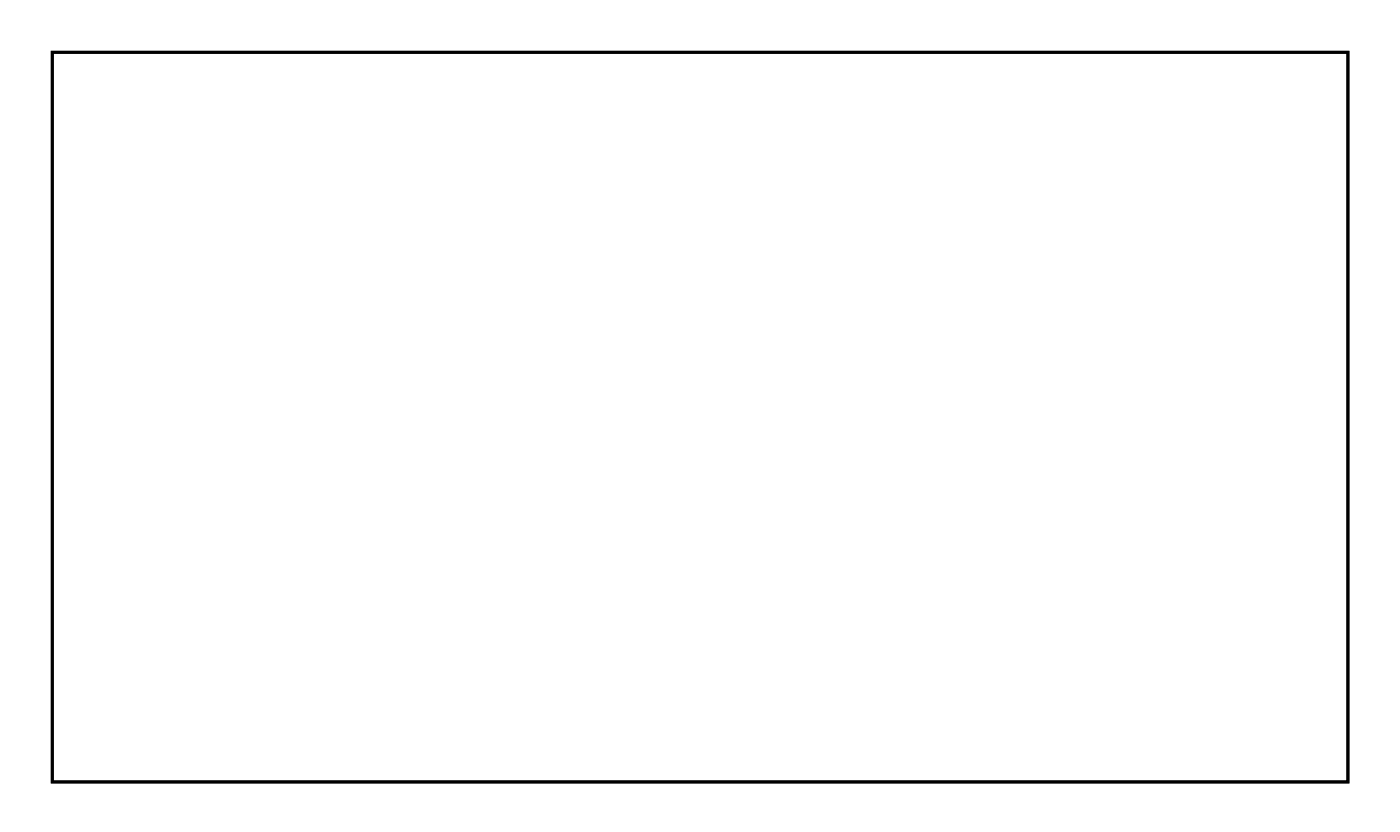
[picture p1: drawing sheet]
<svg xmlns="http://www.w3.org/2000/svg" width="97mm" height="58mm" viewBox="0 0 97 58" stroke-linecap="round" stroke-linejoin="round" font-family="sans-serif">
<path d="M3.6 3.6h90.1v50.8h-90.1z" fill="none" stroke="#000" stroke-width=".2"/>
<path d="M3.6 3.6h90.1v50.8h-90.1z" fill="none" stroke="#000" stroke-width=".07"/>
<circle cx="50.5" cy="27" r=".7" fill="#fff"/>
<circle cx="50.5" cy="27" r=".7" fill="none" stroke="#fff" stroke-width=".76" stroke-linecap="butt"/>
<circle cx="50.5" cy="16.9" r=".7" fill="#fff"/>
<circle cx="50.5" cy="16.9" r=".7" fill="none" stroke="#fff" stroke-width=".76" stroke-linecap="butt"/>
<circle cx="54.9" cy="32.9" r=".7" fill="#fff"/>
<circle cx="54.9" cy="32.9" r=".7" fill="none" stroke="#fff" stroke-width=".76" stroke-linecap="butt"/>
<circle cx="65.1" cy="32.9" r=".7" fill="#fff"/>
<circle cx="65.1" cy="32.9" r=".7" fill="none" stroke="#fff" stroke-width=".76" stroke-linecap="butt"/>
<path d="M64 12.7h1.6v1.5h-1.6z" fill="#fff"/>
<path d="M64 12.7h1.6v1.5h-1.6z" fill="none" stroke="#fff" stroke-width=".76" stroke-linecap="butt"/>
<circle cx="64.8" cy="13.5" r=".79" fill="#fff"/>
<circle cx="64.8" cy="13.5" r=".79" fill="none" stroke="#fff" stroke-width=".76" stroke-linecap="butt"/>
<circle cx="67.3" cy="13.5" r=".79" fill="#fff"/>
<circle cx="67.3" cy="13.5" r=".79" fill="none" stroke="#fff" stroke-width=".76" stroke-linecap="butt"/>
<circle cx="69.9" cy="13.5" r=".79" fill="#fff"/>
<circle cx="69.9" cy="13.5" r=".79" fill="none" stroke="#fff" stroke-width=".76" stroke-linecap="butt"/>
<path d="M50 12.7h1.6v1.5h-1.6z" fill="#fff"/>
<path d="M50 12.7h1.6v1.5h-1.6z" fill="none" stroke="#fff" stroke-width=".76" stroke-linecap="butt"/>
<circle cx="50.8" cy="13.5" r=".79" fill="#fff"/>
<circle cx="50.8" cy="13.5" r=".79" fill="none" stroke="#fff" stroke-width=".76" stroke-linecap="butt"/>
<circle cx="53.3" cy="13.5" r=".79" fill="#fff"/>
<circle cx="53.3" cy="13.5" r=".79" fill="none" stroke="#fff" stroke-width=".76" stroke-linecap="butt"/>
<circle cx="55.9" cy="13.5" r=".79" fill="#fff"/>
<circle cx="55.9" cy="13.5" r=".79" fill="none" stroke="#fff" stroke-width=".76" stroke-linecap="butt"/>
<path d="M34.3 12.7h1.6v1.5h-1.6z" fill="#fff"/>
<path d="M34.3 12.7h1.6v1.5h-1.6z" fill="none" stroke="#fff" stroke-width=".76" stroke-linecap="butt"/>
<circle cx="35.1" cy="13.5" r=".79" fill="#fff"/>
<circle cx="35.1" cy="13.5" r=".79" fill="none" stroke="#fff" stroke-width=".76" stroke-linecap="butt"/>
<circle cx="37.6" cy="13.5" r=".79" fill="#fff"/>
<circle cx="37.6" cy="13.5" r=".79" fill="none" stroke="#fff" stroke-width=".76" stroke-linecap="butt"/>
<circle cx="40.2" cy="13.5" r=".79" fill="#fff"/>
<circle cx="40.2" cy="13.5" r=".79" fill="none" stroke="#fff" stroke-width=".76" stroke-linecap="butt"/>
<circle cx="82.5" cy="39.8" r="1.52" fill="#fff"/>
<circle cx="82.5" cy="39.8" r="1.52" fill="none" stroke="#fff" stroke-width=".76" stroke-linecap="butt"/>
<circle cx="82.5" cy="45.9" r="1.52" fill="#fff"/>
<circle cx="82.5" cy="45.9" r="1.52" fill="none" stroke="#fff" stroke-width=".76" stroke-linecap="butt"/>
<circle cx="87.3" cy="42.8" r="1.52" fill="#fff"/>
<circle cx="87.3" cy="42.8" r="1.52" fill="none" stroke="#fff" stroke-width=".76" stroke-linecap="butt"/>
<circle cx="68.1" cy="39.8" r="1.52" fill="#fff"/>
<circle cx="68.1" cy="39.8" r="1.52" fill="none" stroke="#fff" stroke-width=".76" stroke-linecap="butt"/>
<circle cx="68.1" cy="45.9" r="1.52" fill="#fff"/>
<circle cx="68.1" cy="45.9" r="1.52" fill="none" stroke="#fff" stroke-width=".76" stroke-linecap="butt"/>
<circle cx="72.9" cy="42.8" r="1.52" fill="#fff"/>
<circle cx="72.9" cy="42.8" r="1.52" fill="none" stroke="#fff" stroke-width=".76" stroke-linecap="butt"/>
<circle cx="53.1" cy="39.6" r="1.52" fill="#fff"/>
<circle cx="53.1" cy="39.6" r="1.52" fill="none" stroke="#fff" stroke-width=".76" stroke-linecap="butt"/>
<circle cx="53.1" cy="45.7" r="1.52" fill="#fff"/>
<circle cx="53.1" cy="45.7" r="1.52" fill="none" stroke="#fff" stroke-width=".76" stroke-linecap="butt"/>
<circle cx="58" cy="42.6" r="1.52" fill="#fff"/>
<circle cx="58" cy="42.6" r="1.52" fill="none" stroke="#fff" stroke-width=".76" stroke-linecap="butt"/>
<circle cx="82.4" cy="12.8" r="1.52" fill="#fff"/>
<circle cx="82.4" cy="12.8" r="1.52" fill="none" stroke="#fff" stroke-width=".76" stroke-linecap="butt"/>
<circle cx="88.5" cy="12.8" r="1.52" fill="#fff"/>
<circle cx="88.5" cy="12.8" r="1.52" fill="none" stroke="#fff" stroke-width=".76" stroke-linecap="butt"/>
<circle cx="85.4" cy="7.9" r="1.52" fill="#fff"/>
<circle cx="85.4" cy="7.9" r="1.52" fill="none" stroke="#fff" stroke-width=".76" stroke-linecap="butt"/>
</svg>
